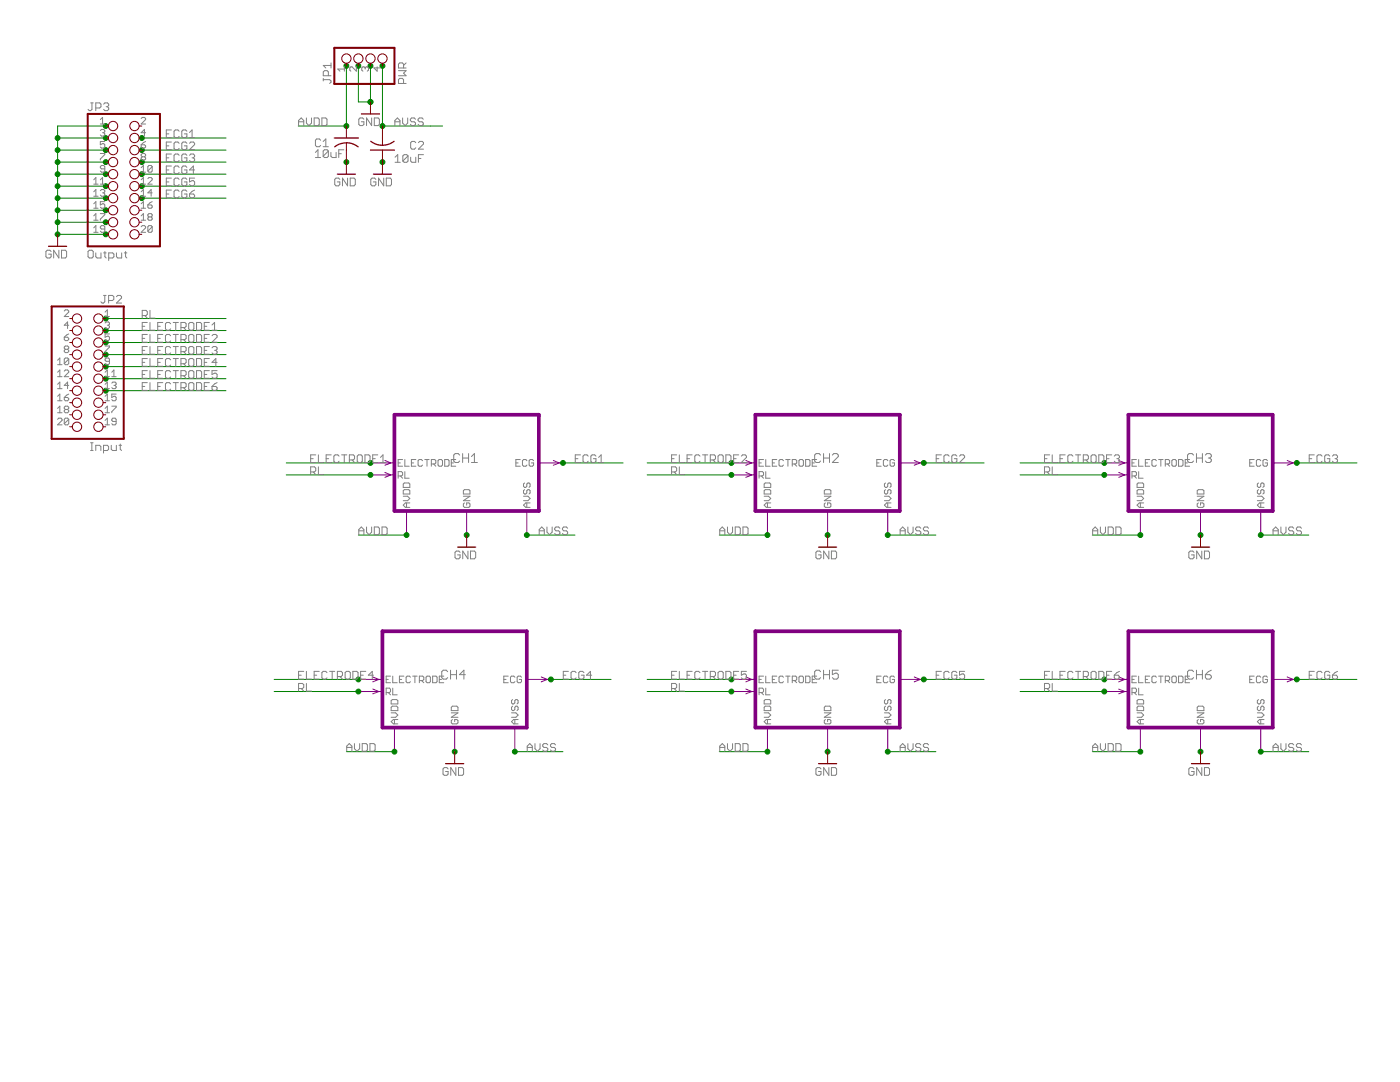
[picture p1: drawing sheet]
<svg xmlns="http://www.w3.org/2000/svg" width="279mm" height="216mm" viewBox="0 0 279 216" stroke-linecap="round" stroke-linejoin="round" font-family="sans-serif">
<path d="M78.7 82.8h28.8v19.2h-28.8zM150.7 82.8h28.9v19.2h-28.9zM225.2 82.8h28.8v19.2h-28.8zM76.3 126h28.8v19.2h-28.8zM150.7 126h28.9v19.2h-28.9zM225.2 126h28.8v19.2h-28.8z" fill="none" stroke="#800080" stroke-width=".74"/>
<g fill="none" stroke="#800080" stroke-width=".2">
<path d="M73.9 92.4h4.8M73.9 94.8h4.8M76.8 91.9l1.2 .5-1.2 .4M76.8 94.3l1.2 .5-1.2 .4M107.5 92.4h4.9M110.4 91.9l1.2 .5-1.2 .4M146 92.4h4.7M146 94.8h4.7M148.8 91.9l1.2 .5-1.2 .4M148.8 94.3l1.2 .5-1.2 .4M179.6 92.4h4.8M182.5 91.9l1.1 .5-1.1 .4"/>
<path d="M220.4 92.4h4.8M220.4 94.8h4.8M223.3 91.9l1.2 .5-1.2 .4M223.3 94.3l1.2 .5-1.2 .4M254 92.4h4.8M256.9 91.9l1.2 .5-1.2 .4M81.1 102v4.8M93.1 102v4.8M105.1 102v4.8M153.2 102v4.8M165.2 102v4.8M177.2 102v4.8"/>
<path d="M227.6 102v4.8M239.6 102v4.8M251.6 102v4.8M71.5 135.6h4.8M71.5 138h4.8M74.4 135.1l1.2 .5-1.2 .5M74.4 137.5l1.2 .5-1.2 .5M105.1 135.6h4.8M108 135.1l1.2 .5-1.2 .5M146 135.6h4.7M146 138h4.7M148.8 135.1l1.2 .5-1.2 .5"/>
<path d="M148.8 137.5l1.2 .5-1.2 .5M179.6 135.6h4.8M182.5 135.1l1.1 .5-1.1 .5M220.4 135.6h4.8M220.4 138h4.8M223.3 135.1l1.2 .5-1.2 .5M223.3 137.5l1.2 .5-1.2 .5M254 135.6h4.8M256.9 135.1l1.2 .5-1.2 .5M78.7 145.2v4.8M90.7 145.2v4.8M102.7 145.2v4.8"/>
<path d="M153.2 145.2v4.8M165.2 145.2v4.8M177.2 145.2v4.8M227.6 145.2v4.8M239.6 145.2v4.8M251.6 145.2v4.8"/>
</g>
<g fill="none" stroke="#008000" stroke-width=".2">
<path d="M69.1 13.1v12h-9.6M71.5 13.1v7.2h2.4v-7.2M76.3 13.1v12h12M11.5 27.5h9.6M11.5 30h9.6M11.5 32.3h9.6M11.5 37.1h9.6M11.5 39.5h9.6M11.5 34.8h9.6M21.1 25.1h-9.6v21.7h9.6M28.3 27.5h16.8M28.3 30h16.8"/>
<path d="M28.3 32.3h16.8M28.3 37.1h16.8M28.3 39.5h16.8M28.3 34.8h16.8M11.5 42h9.6M11.5 44.3h9.6M21.1 70.8h24M21.1 66h24M21.1 68.3h24M21.1 73.2h24M21.1 75.6h24M21.1 78h24"/>
<path d="M21.1 63.6h24M57.1 92.4h16.8M57.1 94.8h16.8M112.4 92.4h12M129.2 92.4h16.8M129.2 94.8h16.8M184.4 92.4h12M203.6 92.4h16.8M203.6 94.8h16.8M258.8 92.4h12M71.5 106.8h9.6M105.1 106.8h9.6"/>
<path d="M143.6 106.8h9.6M177.2 106.8h9.6M218 106.8h9.6M251.6 106.8h9.6M54.7 135.6h16.8M54.7 138h16.8M109.9 135.6h12M129.2 135.6h16.8M129.2 138h16.8M184.4 135.6h12M203.6 135.6h16.8M203.6 138h16.8"/>
<path d="M258.8 135.6h12M69.1 150h9.6M102.7 150h9.7M143.6 150h9.6M177.2 150h9.6M218 150h9.6M251.6 150h9.6"/>
</g>
<g fill="#008000" stroke="#008000" stroke-width=".2">
<circle cx="28.3" cy="27.5" r=".49"/>
<circle cx="112.4" cy="92.4" r=".49"/>
<circle cx="11.5" cy="30" r=".49"/>
<circle cx="11.5" cy="32.3" r=".49"/>
<circle cx="11.5" cy="37.1" r=".49"/>
<circle cx="11.5" cy="39.5" r=".49"/>
<circle cx="11.5" cy="42" r=".49"/>
<circle cx="11.5" cy="34.8" r=".49"/>
<circle cx="11.5" cy="44.3" r=".49"/>
<circle cx="11.5" cy="46.8" r=".49"/>
<circle cx="11.5" cy="27.5" r=".49"/>
<circle cx="21.1" cy="25.1" r=".49"/>
<circle cx="21.1" cy="27.5" r=".49"/>
<circle cx="21.1" cy="30" r=".49"/>
<circle cx="21.1" cy="32.3" r=".49"/>
<circle cx="21.1" cy="34.8" r=".49"/>
<circle cx="21.1" cy="37.1" r=".49"/>
<circle cx="21.1" cy="39.5" r=".49"/>
<circle cx="21.1" cy="42" r=".49"/>
<circle cx="21.1" cy="44.3" r=".49"/>
<circle cx="21.1" cy="46.8" r=".49"/>
<circle cx="73.9" cy="20.3" r=".49"/>
<circle cx="71.5" cy="13.1" r=".49"/>
<circle cx="73.9" cy="13.1" r=".49"/>
<circle cx="93.1" cy="106.8" r=".49"/>
<circle cx="165.2" cy="106.8" r=".49"/>
<circle cx="239.6" cy="106.8" r=".49"/>
<circle cx="90.7" cy="150" r=".49"/>
<circle cx="165.2" cy="150" r=".49"/>
<circle cx="239.6" cy="150" r=".49"/>
<circle cx="69.1" cy="32.3" r=".49"/>
<circle cx="76.3" cy="32.3" r=".49"/>
<circle cx="105.1" cy="106.8" r=".49"/>
<circle cx="177.2" cy="106.8" r=".49"/>
<circle cx="251.6" cy="106.8" r=".49"/>
<circle cx="102.7" cy="150" r=".49"/>
<circle cx="177.2" cy="150" r=".49"/>
<circle cx="251.6" cy="150" r=".49"/>
<circle cx="76.3" cy="25.1" r=".49"/>
<circle cx="76.3" cy="13.1" r=".49"/>
<circle cx="81.1" cy="106.8" r=".49"/>
<circle cx="153.2" cy="106.8" r=".49"/>
<circle cx="227.6" cy="106.8" r=".49"/>
<circle cx="78.7" cy="150" r=".49"/>
<circle cx="153.2" cy="150" r=".49"/>
<circle cx="227.6" cy="150" r=".49"/>
<circle cx="69.1" cy="25.1" r=".49"/>
<circle cx="69.1" cy="13.1" r=".49"/>
<circle cx="28.3" cy="37.1" r=".49"/>
<circle cx="184.4" cy="135.6" r=".49"/>
<circle cx="28.3" cy="30" r=".49"/>
<circle cx="184.4" cy="92.4" r=".49"/>
<circle cx="28.3" cy="32.3" r=".49"/>
<circle cx="258.8" cy="92.4" r=".49"/>
<circle cx="28.3" cy="34.8" r=".49"/>
<circle cx="109.9" cy="135.6" r=".49"/>
<circle cx="21.1" cy="70.8" r=".49"/>
<circle cx="220.4" cy="92.4" r=".49"/>
<circle cx="21.1" cy="66" r=".49"/>
<circle cx="73.9" cy="92.4" r=".49"/>
<circle cx="21.1" cy="68.3" r=".49"/>
<circle cx="146" cy="92.4" r=".49"/>
<circle cx="21.1" cy="73.2" r=".49"/>
<circle cx="71.5" cy="135.6" r=".49"/>
<circle cx="21.1" cy="75.6" r=".49"/>
<circle cx="146" cy="135.6" r=".49"/>
<circle cx="21.1" cy="78" r=".49"/>
<circle cx="220.4" cy="135.6" r=".49"/>
<circle cx="73.9" cy="94.8" r=".49"/>
<circle cx="21.1" cy="63.6" r=".49"/>
<circle cx="146" cy="94.8" r=".49"/>
<circle cx="220.4" cy="94.8" r=".49"/>
<circle cx="71.5" cy="138" r=".49"/>
<circle cx="146" cy="138" r=".49"/>
<circle cx="220.4" cy="138" r=".49"/>
<circle cx="28.3" cy="39.5" r=".49"/>
<circle cx="258.8" cy="135.6" r=".49"/>
</g>
<g fill="none" stroke="#800000" stroke-width=".25">
<path d="M66.7 27.5h4.8M66.8 29.3a3.8 3.8 0 0 1 4.7 0M67.3 34.8h3.6M72.1 22.7h3.6M73.9 30h4.8M74 28.2a3.8 3.8 0 0 0 4.7 0M74.5 34.8h3.6M9.7 49.1h3.6M91.3 109.2h3.6M163.4 109.2h3.6M237.8 109.2h3.6M88.9 152.4h3.6"/>
<path d="M163.4 152.4h3.6M237.8 152.4h3.6"/>
</g>
<g fill="none" stroke="#800000" stroke-width=".2">
<path d="M69.1 12.6v.5M71.5 12.6v.5M73.9 12.6v.5M76.3 12.6v.5M21.1 25.1h.5M21.1 27.5h.5M21.1 30h.5M21.1 32.3h.5M21.1 34.8h.5M21.1 37.1h.5M21.1 39.5h.5M27.8 25.1h.5"/>
<path d="M27.8 27.5h.5M27.8 30h.5M27.8 32.3h.5M27.8 34.8h.5M27.8 37.1h.5M27.8 39.5h.5M69.1 25.1v2.4M69.1 28.5v6.3M73.9 20.3v2.4M76.3 25.1v3.9M76.3 30v4.8M11.5 46.8v2.3"/>
<path d="M21.1 42h.5M21.1 44.3h.5M21.1 46.8h.5M27.8 42h.5M27.8 44.3h.5M27.8 46.8h.5M13.9 63.6h.5M13.9 66h.5M13.9 68.3h.5M13.9 70.8h.5M13.9 73.2h.5M13.9 75.6h.5"/>
<path d="M13.9 78h.5M20.6 63.6h.5M20.6 66h.5M20.6 68.3h.5M20.6 70.8h.5M20.6 73.2h.5M20.6 75.6h.5M20.6 78h.5M13.9 80.3h.5M13.9 82.8h.5M13.9 85.2h.5M20.6 80.3h.5"/>
<path d="M20.6 82.8h.5M20.6 85.2h.5M93.1 106.8v2.4M165.2 106.8v2.4M239.6 106.8v2.4M90.7 150v2.4M165.2 150v2.4M239.6 150v2.4"/>
<circle cx="69.1" cy="11.7" r=".93"/>
<circle cx="71.5" cy="11.7" r=".93"/>
<circle cx="73.9" cy="11.7" r=".93"/>
<circle cx="76.3" cy="11.7" r=".93"/>
<circle cx="22.6" cy="39.5" r=".93"/>
<circle cx="22.6" cy="25.1" r=".93"/>
<circle cx="22.6" cy="30" r=".93"/>
<circle cx="22.6" cy="32.3" r=".93"/>
<circle cx="22.6" cy="27.5" r=".93"/>
<circle cx="22.6" cy="34.8" r=".93"/>
<circle cx="22.6" cy="37.1" r=".93"/>
<circle cx="26.8" cy="30" r=".93"/>
<circle cx="26.8" cy="27.5" r=".93"/>
<circle cx="26.8" cy="39.5" r=".93"/>
<circle cx="26.8" cy="25.1" r=".93"/>
<circle cx="26.8" cy="32.3" r=".93"/>
<circle cx="26.8" cy="37.1" r=".93"/>
<circle cx="26.8" cy="34.8" r=".93"/>
<circle cx="22.6" cy="44.3" r=".93"/>
<circle cx="22.6" cy="42" r=".93"/>
<circle cx="22.6" cy="46.8" r=".93"/>
<circle cx="26.8" cy="42" r=".93"/>
<circle cx="26.8" cy="44.3" r=".93"/>
<circle cx="26.8" cy="46.8" r=".93"/>
<circle cx="15.4" cy="75.6" r=".93"/>
<circle cx="15.4" cy="78" r=".93"/>
<circle cx="15.4" cy="66" r=".93"/>
<circle cx="15.4" cy="73.2" r=".93"/>
<circle cx="15.4" cy="70.8" r=".93"/>
<circle cx="15.4" cy="63.6" r=".93"/>
<circle cx="15.4" cy="68.3" r=".93"/>
<circle cx="19.6" cy="73.2" r=".93"/>
<circle cx="19.6" cy="75.6" r=".93"/>
<circle cx="19.6" cy="78" r=".93"/>
<circle cx="19.6" cy="63.6" r=".93"/>
<circle cx="19.6" cy="66" r=".93"/>
<circle cx="19.6" cy="70.8" r=".93"/>
<circle cx="19.6" cy="68.3" r=".93"/>
<circle cx="15.4" cy="85.2" r=".93"/>
<circle cx="15.4" cy="80.3" r=".93"/>
<circle cx="15.4" cy="82.8" r=".93"/>
<circle cx="19.6" cy="80.3" r=".93"/>
<circle cx="19.6" cy="85.2" r=".93"/>
<circle cx="19.6" cy="82.8" r=".93"/>
</g>
<path d="M66.7 9.5h12v7.2h-12zM17.5 22.7h14.4v26.4h-14.4zM10.3 61.2h14.4v26.4h-14.4z" fill="none" stroke="#800000" stroke-width=".4"/>
<g fill="none" stroke="#808080" stroke-width=".2">
<path d="M64.5 15.9h1.3l.3 .3v.2l-.3 .3M64.5 15.6v.6M65.5 15.1v-.7l-.2-.3h-.5l-.3 .3v.7h1.6M66.1 12.6v1M66.1 13.1h-1.6l.5 .5M68.7 13.8h-1.3l.4 .4M68.7 13.3v.9M71.1 13.3v.9l-.8-.9h-.3l-.2 .2v.5l.2 .2M72.9 13.5l-.3-.2-.4 .2v.5l.2 .2M72.9 13.5l.2-.2 .4 .2v.5l-.2 .2M72.9 13.5v.3M75.3 13.3v.9l-.7-.7h1.3"/>
<path d="M79.5 14.1h1.5l-.5 .5 .5 .5h-1.5M80.5 13.6v-.8l-.2-.2h-.5l-.3 .2v.8h1.5M80.5 16.7v-.8l-.2-.3h-.5l-.3 .3v.8h1.5M81 12.6l-.5 .5M18.1 20.5h.5M18.4 20.5v1.3l-.3 .3h-.3l-.2-.3M18.7 35.9l.4-.5v1.3M18.7 38.3l.4-.5v1.4M18.7 36.7h.9M18.7 39.2h.9M19.1 21.5h.8l.3-.2v-.5l-.3-.3h-.8v1.6M20 26.1l.3-.3h.4l.2 .3-.2 .4"/>
<path d="M20 30.6h.9v.2l-.9 .9v.2M20 38.1l.3-.3h.4l.2 .3-.2 .4M20 23.9l.5-.5v1.3M20 35.9l.5-.5v1.3M20 24.7h.9M20 36.7h.9M20.5 26.5h.2M20.5 38.5h.2M20.7 20.8l.2-.3h.5l.3 .3v.2l-.3 .3M20.7 26.5l.2 .2-.2 .5h-.4l-.3-.3M20.7 38.5l.2 .2-.2 .5h-.4l-.3-.3M20.9 28.2h-.9v.7l.5-.2h.2l.2 .2v.4l-.2 .2h-.4l-.3-.2"/>
<path d="M20.9 33.7h-.6l-.3-.2 .3-.5h.4l.2 .3v.8l-.2 .3h-.4l-.3-.3M21.2 21.3h.2M21.4 21.3l.3 .2v.3l-.3 .3h-.5l-.2-.3M28.2 23.6l.2-.2h.4l.3 .2v.3l-.9 .8h.9M28.2 28.9h.6l.3 .2v.2l-.3 .2h-.4l-.2-.2zM28.2 34.4h.9M28.2 33.5l.4-.5v1.4M28.2 35.9l.4-.5v1.3M28.2 38.3l.4-.5v1.4M28.2 36.7h.9M28.2 39.2h.9M28.4 31.3l-.2-.2v-.3l.2-.2h.4l.3 .2v.3l-.3 .2"/>
<path d="M28.4 31.3l-.2 .2v.2l.2 .2h.4l.3-.2-.3-.4M28.4 31.3h.4M29.1 26.5h-.9l.6-.7v1.4M29.1 28.2l-.9 .7M29.5 35.6l.2-.2h.5l.2 .2v.3l-.9 .8h.9M30.4 33.3v.8l-.2 .3h-.5l-.2-.3M30.4 33.3l-.2-.3h-.5l-.2 .3v.8M30.4 33.3l-.9 .8M30.4 38.5h-.9l.7-.7v1.4M33.2 26.7h.5M33.2 36.3h.5M33.2 29.1h.5"/>
<path d="M33.2 31.5h.5M33.2 33.9h.5M33.2 38.7h.5M34.2 25.9h-1v1.6h1M34.2 28.3h-1v1.6h1M34.2 30.7h-1v1.6h1M34.2 33.1h-1v1.6h1M34.2 35.5h-1v1.6h1M34.2 37.9h-1v1.6h1M35.8 38.2l-.3-.3h-.5l-.3 .3v1l.3 .3h.5l.3-.3M35.8 26.2l-.3-.3h-.5l-.3 .3v1l.3 .3h.5l.3-.3M35.8 28.6l-.3-.3h-.5l-.3 .3v1l.3 .3h.5l.3-.3"/>
<path d="M35.8 31l-.3-.3h-.5l-.3 .3v1l.3 .3h.5l.3-.3M35.8 33.4l-.3-.3h-.5l-.3 .3v1l.3 .3h.5l.3-.3M35.8 35.8l-.3-.3h-.5l-.3 .3v1l.3 .3h.5l.3-.3M37.3 33.4l-.3-.3h-.5l-.2 .3v1l.2 .3h.5l.3-.3v-.5h-.5M37.3 26.2l-.3-.3h-.5l-.2 .3v1l.2 .3h.5l.3-.3v-.5h-.5M37.3 28.6l-.3-.3h-.5l-.2 .3v1l.2 .3h.5l.3-.3v-.5h-.5M37.3 31l-.3-.3h-.5l-.2 .3v1l.2 .3h.5l.3-.3v-.5h-.5M37.3 35.8l-.3-.3h-.5l-.2 .3v1l.2 .3h.5l.3-.3v-.5h-.5M37.3 38.2l-.3-.3h-.5l-.2 .3v1l.2 .3h.5l.3-.3v-.5h-.5M37.8 27.5h1M37.8 26.4l.5-.5v1.6M37.8 38.7h.8l.2 .3v.2l-.2 .3h-.5l-.3-.3z"/>
<path d="M37.8 28.6l.3-.3h.5l.2 .3v.3l-1 1h1M37.8 31l.3-.3h.5l.2 .3v.2l-.2 .3M38.3 31.5h.3M38.6 31.5l.2 .2v.3l-.2 .3h-.5l-.3-.3M38.8 35.5h-1v.8l.5-.3h.3l.2 .3v.5l-.2 .3h-.5l-.3-.3M38.8 33.9h-1l.8-.8v1.6M38.8 37.9l-.5 .3-.5 .5M59.6 24.3h1M59.6 25.1v-1.1l.5-.5 .5 .5v1.1M61.2 23.5v1.1l.5 .5 .5-.5v-1.1M62.7 23.5h.8l.2 .3v1l-.2 .3h-.8zM62.9 30.4l.6-.5v1.5"/>
<path d="M62.9 31.4h1.1M64 28l-.3-.3h-.5l-.3 .3v1l.3 .3h.5l.3-.3M64.2 23.5h.8l.3 .3v1l-.3 .3h-.8zM64.5 29.3h1M64.5 28.2l.5-.5v1.6M65.5 30.1l-.2-.2h-.6l-.2 .2v1.1M65.5 30.1v1.1l-.2 .2h-.6l-.2-.2M65.5 30.1l-1 1.1M66 30.4v.8l.3 .2h.8v-1M67.6 30.7h.5M67.8 35.8l-.2-.3h-.5l-.3 .3v1l.3 .3h.5l.2-.3v-.5h-.5M68.6 29.9h-1v1.5"/>
<path d="M69.4 35.5v1.6l-1.1-1.6v1.6M69.9 35.5h.8l.2 .3v1l-.2 .3h-.8zM72.6 23.8l-.2-.3h-.5l-.3 .3v1l.3 .3h.5l.2-.3v-.5h-.5M74.2 23.5v1.6l-1-1.6v1.6M74.7 23.5h.8l.2 .3v1l-.2 .3h-.8zM75 35.8l-.2-.3h-.5l-.3 .3v1l.3 .3h.5l.2-.3v-.5h-.5M76.6 35.5v1.6l-1.1-1.6v1.6M77.1 35.5h.8l.2 .3v1l-.2 .3h-.8zM78.8 25.1v-1.1l.5-.5 .5 .5v1.1M78.8 24.3h1M78.8 31.4l.6-.5v1.5M78.8 32.4h1.1"/>
<path d="M80.3 23.5v1.1l.6 .5 .5-.5v-1.1M81.4 31.1l-.2-.2h-.5l-.3 .2v1M81.4 31.1v1l-.2 .3h-.5l-.3-.3M81.4 31.1l-1 1M82 31.4v.7l.2 .3h.8v-1M82.9 23.8l-.2-.3h-.6l-.2 .3v.2l.2 .3h.6l.2 .3v.2l-.2 .3h-.6l-.2-.3M83 28.5l-.3-.3h-.5l-.2 .3v1l.2 .3h.5l.3-.3M83.5 28.5l.3-.3h.5l.2 .3v.2l-1 1.1h1M83.5 31.6h.5M84.5 23.8l-.3-.3h-.5l-.3 .3v.2l.3 .3h.5l.3 .3v.2l-.3 .3h-.5l-.3-.3M84.5 30.9h-1v1.5M10.2 50.2l-.3-.3h-.5l-.2 .3v1l.2 .3h.5l.3-.3v-.5h-.5"/>
<path d="M11.7 49.9v1.6l-1-1.6v1.6M12.3 49.9h.7l.3 .3v1l-.3 .3h-.7zM17.6 50.2l.2-.3h.6l.2 .3v1l-.2 .3h-.6l-.2-.3zM18.7 40.7l.4-.5v1.4M18.7 43.1l.4-.5v1.3M18.7 45.5l.4-.5v1.4M18.7 41.6h.9M18.7 43.9h.9M18.7 46.4h.9M19.1 50.5v.7l.3 .3h.8v-1M20 42.6h.9v.2l-.9 .9v.2M20.7 58.9h.5"/>
<path d="M20.7 50.5h.5M20.9 58.9v1.3l-.2 .3h-.3l-.3-.3M20.9 40.2h-.9v.7l.5-.2h.2l.2 .2v.4l-.2 .3h-.4l-.3-.3M20.9 45.7h-.6l-.3-.2 .3-.5h.4l.2 .3v.8l-.2 .3h-.4l-.3-.3M20.9 50.2v1l.3 .3M21.7 60h.8l.2-.3v-.5l-.2-.3h-.8v1.6M21.7 51.5h.8l.2-.3v-.5l-.2-.2h-.8v1.5M23.2 59.2l.3-.3h.5l.3 .3v.3l-1.1 1h1.1M23.2 50.5v.7l.3 .3h.8v-1M24.8 50.5h.5M25.1 50.2v1l.2 .3M28.2 45.3l.2-.3h.4l.3 .3v.2l-.9 .9h.9"/>
<path d="M28.2 40.7l.4-.5v1.4M28.2 43.1l.4-.5v1.3M28.2 41.6h.9M28.2 43.9h.9M29.5 40.9h.7l.2 .2v.2l-.2 .3h-.5l-.2-.3zM29.7 43.3l-.2-.2v-.3l.2-.2h.5l.2 .2v.3l-.2 .2M29.7 43.3l-.2 .2 .2 .4h.5l.2-.2-.2-.4M29.7 43.3h.5M30.4 45.3l-.2-.3h-.5l-.2 .3v.8M30.4 45.3v.8l-.2 .3h-.5l-.2-.3M30.4 40.2l-.9 .7M30.4 45.3l-.9 .8"/>
<path d="M11.5 71.9l.4-.5v1.4M11.5 72.8h.9M11.5 74.3l.4-.5v1.4M11.5 76.7l.4-.5v1.4M11.5 79.1l.4-.5v1.4M11.5 75.2h.9M11.5 77.6h.9M11.5 80h.9M12.8 62.1l.2-.3h.5l.2 .3v.2l-.9 .9h.9M12.8 67.3h.7l.2 .4-.2 .3h-.5l-.2-.3zM12.8 74.1l.2-.3h.5l.2 .3v.2l-.9 .9h.9M12.8 79.3h.7l.2 .2v.2l-.2 .3h-.5l-.2-.3z"/>
<path d="M13 69.7l-.2-.2 .2-.5h.5l.2 .3-.2 .4M13 69.7l-.2 .2v.2l.2 .3h.5l.2-.3v-.2l-.2-.2M13 69.7h.5M13.7 71.6v.9l-.2 .3h-.5l-.2-.3M13.7 64.9h-.9l.7-.7v1.4M13.7 76.9h-.9l.7-.7v1.4M13.7 66.6l-.9 .7M13.7 71.6l-.2-.2h-.5l-.2 .2v.9M13.7 71.6l-.9 .9M13.7 78.6l-.9 .7M21 62.3l.4-.5v1.4M21 74.3l.4-.5v1.4"/>
<path d="M21 76.7l.4-.5v1.4M21 79.1l.4-.5v1.4M21 63.2h.8M21 64.5l.2-.3h.4l.2 .3v.2l-.2 .2M21 69h.8v.3l-.8 .8v.3M21 75.2h.8M21 77.6h.8M21 80h.8M21.4 64.9h.2M21.6 64.9l.2 .2v.2l-.2 .3h-.4l-.2-.3M21.8 66.6h-.8v.7l.6-.2 .2 .2v.4l-.2 .3h-.4l-.2-.3M21.8 72.1h-.6l-.2-.2v-.3l.2-.2h.4l.2 .2v.9l-.2 .3h-.4l-.2-.3"/>
<path d="M22.3 75.2h.9M22.3 74.3l.4-.5v1.4M22.3 76.5l.2-.3h.5l.2 .3v.2l-.2 .2M22.7 76.9h.3M23 76.9l.2 .2-.2 .5h-.5l-.2-.3M23.2 78.6h-.9v.7l.7-.2 .2 .2v.4l-.2 .3h-.5l-.2-.3M28.4 63h.7l.3-.3v-.5l-.3-.3h-.7v1.6M28.4 69.9h.5M28.4 65.1h.5M28.4 67.5h.5M28.4 72.3h.5M28.4 74.7h.5"/>
<path d="M28.4 77.1h.5M28.9 63l.5 .5M29.4 69.2h-1v1.5h1M29.4 64.3h-1v1.6h1M29.4 66.7h-1v1.6h1M29.4 71.5h-1v1.6h1M29.4 74h-1v1.5h1M29.4 76.3h-1v1.6h1M29.9 69.2v1.5h1M29.9 61.9v1.6h1M29.9 64.3v1.6h1M29.9 66.7v1.6h1"/>
<path d="M29.9 71.5v1.6h1M29.9 74v1.5h1M29.9 76.3v1.6h1M31.5 69.9h.5M31.5 65.1h.5M31.5 67.5h.5M31.5 72.3h.5M31.5 74.7h.5M31.5 77.1h.5M32.5 69.2h-1v1.5h1M32.5 64.3h-1v1.6h1M32.5 66.7h-1v1.6h1"/>
<path d="M32.5 71.5h-1v1.6h1M32.5 74h-1v1.5h1M32.5 76.3h-1v1.6h1M34.1 69.4l-.3-.2h-.5l-.3 .2v1l.3 .3h.5l.3-.3M34.1 74.2l-.3-.2h-.5l-.3 .2v1l.3 .3h.5l.3-.3M34.1 64.6l-.3-.3h-.5l-.3 .3v1l.3 .3h.5l.3-.3M34.1 67l-.3-.3h-.5l-.3 .3v1l.3 .3h.5l.3-.3M34.1 71.8l-.3-.3h-.5l-.3 .3v1l.3 .3h.5l.3-.3M34.1 76.6l-.3-.3h-.5l-.3 .3v1l.3 .3h.5l.3-.3M34.6 69.2h1M34.6 64.3h1M34.6 66.7h1"/>
<path d="M34.6 71.5h1M34.6 74h1M34.6 76.3h1M35.1 64.3v1.6M35.1 66.7v1.6M35.1 69.2v1.5M35.1 71.5v1.6M35.1 74v1.5M35.1 76.3v1.6M36.1 70.2h.8l.2-.3v-.5l-.2-.2h-.8v1.5M36.1 65.4h.8l.2-.3v-.5l-.2-.3h-.8v1.6M36.1 67.8h.8l.2-.3v-.5l-.2-.3h-.8v1.6"/>
<path d="M36.1 72.6h.8l.2-.3v-.5l-.2-.3h-.8v1.6M36.1 75h.8l.2-.3v-.5l-.2-.2h-.8v1.5M36.1 77.4h.8l.2-.3v-.5l-.2-.3h-.8v1.6M36.6 70.2l.5 .5M36.6 65.4l.5 .5M36.6 67.8l.5 .5M36.6 72.6l.5 .5M36.6 75l.5 .5M36.6 77.4l.5 .5M37.7 76.6l.2-.3h.5l.3 .3v1l-.3 .3h-.5l-.2-.3zM37.7 67l.2-.3h.5l.3 .3v1l-.3 .3h-.5l-.2-.3zM37.7 69.4l.2-.2h.5l.3 .2v1l-.3 .3h-.5l-.2-.3z"/>
<path d="M37.7 64.6l.2-.3h.5l.3 .3v1l-.3 .3h-.5l-.2-.3zM37.7 71.8l.2-.3h.5l.3 .3v1l-.3 .3h-.5l-.2-.3zM37.7 74.2l.2-.2h.5l.3 .2v1l-.3 .3h-.5l-.2-.3zM39.2 69.2h.8l.2 .2v1l-.2 .3h-.8zM39.2 64.3h.8l.2 .3v1l-.2 .3h-.8zM39.2 66.7h.8l.2 .3v1l-.2 .3h-.8zM39.2 71.5h.8l.2 .3v1l-.2 .3h-.8zM39.2 74h.8l.2 .2v1l-.2 .3h-.8zM39.2 76.3h.8l.2 .3v1l-.2 .3h-.8zM40.8 69.9h.5M40.8 65.1h.5M40.8 67.5h.5"/>
<path d="M40.8 72.3h.5M40.8 74.7h.5M40.8 77.1h.5M41.8 69.2h-1v1.5h1M41.8 64.3h-1v1.6h1M41.8 66.7h-1v1.6h1M41.8 71.5h-1v1.6h1M41.8 74h-1v1.5h1M41.8 76.3h-1v1.6h1M42.3 67l.3-.3h.5l.2 .3v.3l-1 1h1M42.3 69.4l.3-.2h.5l.2 .2v.3l-.2 .2M42.3 77.1h.8l.2 .3v.2l-.2 .3h-.5l-.3-.3z"/>
<path d="M42.3 65.9h1M42.3 64.9l.5-.6v1.6M42.8 69.9h.3M43.1 69.9l.2 .3v.2l-.2 .3h-.5l-.3-.3M43.3 74h-1v.7l.5-.2h.3l.2 .2v.5l-.2 .3h-.5l-.3-.3M43.3 72.3h-1l.8-.8v1.6M43.3 76.3l-.5 .3-.5 .5M11.5 81.5l.4-.5v1.4M11.5 82.4h.9M11.5 83.7l.2-.3h.5l.2 .3v.2l-.9 .9h.9M13 81.7l-.2-.2v-.2l.2-.3h.5l.2 .3v.2l-.2 .2M13 81.7l-.2 .2v.2l.2 .3h.5l.2-.3v-.2l-.2-.2"/>
<path d="M13 81.7h.5M13.7 83.7v.8l-.2 .3h-.5l-.2-.3M13.7 83.7l-.2-.3h-.5l-.2 .3v.8M13.7 83.7l-.9 .8M18.1 89.9h.5M18.1 88.3h.5M18.3 88.3v1.6M19.1 89.9v-1h.8l.2 .2v.8M20.7 89.9h.7l.3-.3v-.5l-.3-.2h-.7v1.5M21 81.5l.4-.5v1.4M21 83.9l.4-.5v1.4M21 82.4h.8"/>
<path d="M21 84.8h.8M22.2 88.9v.7l.3 .3h.7v-1M22.3 81h.9v.3l-.9 .8v.3M23.2 84.1h-.7l-.2-.2 .2-.5h.5l.2 .3v.8l-.2 .3h-.5l-.2-.3M23.7 88.9h.6M24 88.6v1l.3 .3M62 91.5h.5M62 94.2h.8l.2-.3v-.5l-.2-.2h-.8v1.5M62.5 94.2l.5 .5M63 90.8h-1v1.5h1M63.5 90.8v1.5h1.1M63.5 93.2v1.5h1.1"/>
<path d="M65.1 91.5h.5M66.1 90.8h-1v1.5h1M67.7 91l-.3-.2h-.5l-.3 .2v1l.3 .3h.5l.3-.3M68.2 90.8h1M68.7 90.8v1.5M69.7 91.8h.8l.3-.3v-.5l-.3-.2h-.8v1.5M70.3 91.8l.5 .5M71.3 91l.2-.2h.6l.2 .2v1l-.2 .3h-.6l-.2-.3zM72.8 90.8h.8l.3 .2v1l-.3 .3h-.8zM74.4 91.5h.5M75.4 90.8h-1v1.5h1M75.9 92.3h1"/>
<path d="M75.9 91.3l.5-.5v1.5M79.5 95h.6l.2-.2v-.5l-.2-.2h-.6v1.3M79.5 92.4h.4M79.9 95l.4 .4M80.3 91.7h-.8v1.3h.8M80.5 99h.8l.5 .5-.5 .4h-.8M80.5 97.9l.2-.2h.9l.2 .2v.7h-1.3zM80.7 96.4h.9l.2 .2v.7h-1.3v-.7zM80.8 91.7v1.3h.9M80.8 94.1v1.3h.9M82.1 92.4h.4M83 91.7h-.9v1.3h.9"/>
<path d="M84.3 91.9l-.2-.2h-.4l-.3 .2v.9l.3 .2h.4l.2-.2M84.8 91.7h.8M85.2 91.7v1.3M86.1 92.6h.7l.2-.2v-.5l-.2-.2h-.7v1.3M86.5 92.6l.5 .4M87.6 91.7h.5l.2 .2v.9l-.2 .2h-.5l-.2-.2v-.9zM88.8 91.7h.6l.2 .2v.9l-.2 .2h-.6zM90.1 92.4h.4M91 91.7h-.9v1.3h.9M91.7 90.8l-.3-.3h-.6l-.2 .3v1.2l.2 .3h.6l.3-.3M92.3 90.5v1.8M92.3 91.4h1.2"/>
<path d="M92.5 99h1.3l-1.3 .9h1.3M92.7 97.7h.9l.2 .2v.7h-1.3v-.7zM93.5 90.5v1.8M94.1 92.3h1.2M94.1 91.1l.6-.6v1.8M103 92.4h.4M103.8 91.7h-.8v1.3h.8M104.5 99h.9l.4 .5-.4 .4h-.9M104.7 97.7l-.2 .2v.5l.2 .2h.2l.2-.2v-.5l.3-.2 .4 .2v.5l-.2 .2M104.7 96.4l-.2 .2v.4l.2 .3h.2l.2-.3v-.4l.3-.2 .4 .2v.4l-.2 .3M105.2 91.9l-.3-.2h-.4l-.2 .2v.9l.2 .2h.4l.3-.2M106.5 91.9l-.2-.2h-.5l-.2 .2v.9l.2 .2h.5l.2-.2v-.4h-.5"/>
<path d="M114.8 91.5h.5M115.8 90.8h-1v1.5h1M117.4 91l-.3-.2h-.5l-.2 .2v1l.2 .3h.5l.3-.3M118.9 91l-.2-.2h-.5l-.3 .2v1l.3 .3h.5l.2-.3v-.5h-.5M119.5 92.3h1M119.5 91.3l.5-.5v1.5M134 91.5h.5M134 94.2h.8l.2-.3v-.5l-.2-.2h-.8v1.5M134.5 94.2l.5 .5M135 90.8h-1v1.5h1M135.6 90.8v1.5h1M135.6 93.2v1.5h1"/>
<path d="M137.1 91.5h.5M138.1 90.8h-1v1.5h1M139.7 91l-.3-.2h-.5l-.2 .2v1l.2 .3h.5l.3-.3M140.2 90.8h1M140.7 90.8v1.5M141.8 91.8h.7l.3-.3v-.5l-.3-.2h-.7v1.5M142.3 91.8l.5 .5M143.3 91l.3-.2h.5l.2 .2v1l-.2 .3h-.5l-.3-.3zM144.9 90.8h.7l.3 .2v1l-.3 .3h-.7zM146.4 91.5h.5M147.4 90.8h-1v1.5h1M148 91l.2-.2h.5l.3 .2v.3l-1 1h1"/>
<path d="M151.5 92.4h.4M151.5 95h.6l.3-.2v-.5l-.3-.2h-.6v1.3M151.9 95l.5 .4M152.4 91.7h-.9v1.3h.9M152.5 99h.9l.4 .5-.4 .4h-.9M152.5 97.9l.2-.2h.9l.2 .2v.7h-1.3zM152.5 96.6l.2-.2h.9l.2 .2v.7h-1.3zM152.8 91.7v1.3h.9M152.8 94.1v1.3h.9M154.1 92.4h.5M155 91.7h-.9v1.3h.9M156.4 91.9l-.3-.2h-.4l-.2 .2v.9l.2 .2h.4l.3-.2"/>
<path d="M156.8 91.7h.9M157.2 91.7v1.3M158.1 92.6h.7l.2-.2v-.5l-.2-.2h-.7v1.3M158.6 92.6l.4 .4M159.7 91.7h.4l.2 .2v.9l-.2 .2h-.4l-.3-.2v-.9zM160.8 91.7h.6l.2 .2v.9l-.2 .2h-.6zM162.1 92.4h.4M163 91.7h-.9v1.3h.9M163.8 90.8l-.3-.3h-.6l-.3 .3v1.2l.3 .3h.6l.3-.3M164.4 91.4h1.1M164.4 90.5v1.8M164.5 99h1.3l-1.3 .9h1.3"/>
<path d="M164.5 97.9l.2-.2h.9l.2 .2v.7h-1.3zM165.5 90.5v1.8M166.1 90.8l.3-.3h.6l.3 .3v.3l-1.2 1.2h1.2M175 92.4h.4M175.9 91.7h-.9v1.3h.9M176.5 99h.9l.4 .5-.4 .4h-.9M176.7 97.7l-.2 .2v.5l.2 .2h.3l.2-.2v-.5l.2-.2 .4 .2v.5l-.2 .2M176.7 96.4l-.2 .2v.4l.2 .3h.3l.2-.3v-.4l.2-.2 .4 .2v.4l-.2 .3M177.2 91.9l-.2-.2h-.5l-.2 .2v.9l.2 .2h.5l.2-.2M178.5 91.9l-.2-.2h-.5l-.2 .2v.9l.2 .2h.5l.2-.2v-.4h-.4M186.8 91.5h.6M187.9 90.8h-1.1v1.5h1.1"/>
<path d="M189.4 91l-.2-.2h-.5l-.3 .2v1l.3 .3h.5l.2-.3M191 91l-.3-.2h-.5l-.3 .2v1l.3 .3h.5l.3-.3v-.5h-.5M191.5 91l.2-.2h.6l.2 .2v.3l-1 1h1M208.4 91.5h.6M208.4 94.2h.8l.3-.3v-.5l-.3-.2h-.8v1.5M209 94.2l.5 .5M209.5 90.8h-1.1v1.5h1.1M210 90.8v1.5h1M210 93.2v1.5h1M211.5 91.5h.6M212.6 90.8h-1.1v1.5h1.1M214.1 91l-.2-.2h-.5l-.3 .2v1l.3 .3h.5l.2-.3"/>
<path d="M214.7 90.8h1M215.2 90.8v1.5M216.2 91.8h.8l.2-.3v-.5l-.2-.2h-.8v1.5M216.7 91.8l.5 .5M217.7 91l.3-.2h.5l.3 .2v1l-.3 .3h-.5l-.3-.3zM219.3 90.8h.7l.3 .2v1l-.3 .3h-.7zM220.8 91.5h.5M221.9 90.8h-1.1v1.5h1.1M222.4 91l.2-.2h.6l.2 .2v.3l-.2 .2M222.9 91.5h.3M223.2 91.5l.2 .3v.2l-.2 .3h-.6l-.2-.3M225.9 92.4h.5"/>
<path d="M225.9 95h.7l.2-.2v-.5l-.2-.2h-.7v1.3M226.4 95l.4 .4M226.8 91.7h-.9v1.3h.9M226.9 99h.9l.4 .5-.4 .4h-.9M226.9 97.9l.2-.2h.9l.2 .2v.7h-1.3zM227.1 96.4h.9l.2 .2v.7h-1.3v-.7zM227.2 91.7v1.3h.9M227.2 94.1v1.3h.9M228.6 92.4h.4M229.4 91.7h-.8v1.3h.8M230.8 91.9l-.2-.2h-.5l-.2 .2v.9l.2 .2h.5l.2-.2M231.2 91.7h.9"/>
<path d="M231.7 91.7v1.3M232.6 92.6h.6l.2-.2v-.5l-.2-.2h-.6v1.3M233 92.6l.4 .4M234.1 91.7h.4l.3 .2v.9l-.3 .2h-.4l-.2-.2v-.9zM235.2 91.7h.7l.2 .2v.9l-.2 .2h-.7zM236.5 92.4h.5M237.4 91.7h-.9v1.3h.9M238.2 90.8l-.3-.3h-.6l-.3 .3v1.2l.3 .3h.6l.3-.3M238.8 91.4h1.2M238.8 90.5v1.8M238.9 99h1.4l-1.4 .9h1.4M238.9 97.9l.3-.2h.8l.3 .2v.7h-1.4z"/>
<path d="M240 90.5v1.8M240.6 90.8l.3-.3h.5l.3 .3v.3l-.3 .3M241.2 91.4h.2M241.4 91.4l.3 .3v.3l-.3 .3h-.5l-.3-.3M249.4 92.4h.5M250.3 91.7h-.9v1.3h.9M250.9 99h.9l.5 .5-.5 .4h-.9M251.2 97.7l-.3 .2v.5l.3 .2 .4-.2v-.5l.2-.2 .5 .2v.5l-.3 .2M251.2 96.4l-.3 .2v.4l.3 .3 .4-.3v-.4l.2-.2 .5 .2v.4l-.3 .3M251.6 91.9l-.2-.2h-.4l-.3 .2v.9l.3 .2h.4l.2-.2M252.9 91.9l-.2-.2h-.4l-.2 .2v.9l.2 .2h.4l.2-.2v-.4h-.4M261.3 91.5h.5"/>
<path d="M262.3 90.8h-1v1.5h1M263.8 91l-.2-.2h-.5l-.3 .2v1l.3 .3h.5l.2-.3M265.4 91l-.3-.2h-.5l-.2 .2v1l.2 .3h.5l.3-.3v-.5h-.5M265.9 91l.3-.2h.5l.2 .2v.3l-.2 .2M266.4 91.5h.3M266.7 91.5l.2 .3v.2l-.2 .3h-.5l-.3-.3M71.6 105.9h1M71.6 106.7v-1l.5-.5 .5 .5v1M73.2 105.2v1l.5 .5 .5-.5v-1M74.7 105.2h.8l.2 .2v1l-.2 .3h-.8zM76.2 105.2h.8l.3 .2v1l-.3 .3h-.8zM81.1 100.4v.8"/>
<path d="M81.8 100.4h-.9l-.4 .4 .4 .4h.9M91.8 110.2l-.2-.2h-.5l-.3 .2v1l.3 .3h.5l.2-.3v-.5h-.5M92.7 100.4l-.2 .2v.4l.2 .2h.9l.2-.2v-.4l-.2-.2h-.5v.4M93.4 110v1.5l-1-1.5v1.5M93.9 110h.8l.2 .2v1l-.2 .3h-.8zM105.1 100.4v.8M105.8 100.4h-.9l-.4 .4 .4 .4h.9M107.6 106.7v-1l.5-.5 .5 .5v1M107.6 105.9h1M109.2 105.2v1l.5 .5 .5-.5v-1M111.7 105.4l-.2-.2h-.5l-.3 .2v.3l.3 .2h.5l.2 .3v.2l-.2 .3h-.5l-.3-.3M113.3 105.4l-.3-.2h-.5l-.3 .2v.3l.3 .2h.5l.3 .3v.2l-.3 .3h-.5l-.3-.3"/>
<path d="M143.6 105.9h1.1M143.6 106.7v-1l.5-.5 .6 .5v1M145.2 105.2v1l.5 .5 .5-.5v-1M146.7 105.2h.8l.2 .2v1l-.2 .3h-.8zM148.3 105.2h.7l.3 .2v1l-.3 .3h-.7zM153.2 100.4v.8M153.8 100.4h-.9l-.4 .4 .4 .4h.9M163.9 110.2l-.3-.2h-.5l-.3 .2v1l.3 .3h.5l.3-.3v-.5h-.6M164.7 100.4l-.2 .2v.4l.2 .2h.9l.2-.2v-.4l-.2-.2h-.4v.4M165.4 110v1.5l-1-1.5v1.5M165.9 110h.8l.3 .2v1l-.3 .3h-.8zM177.2 100.4v.8"/>
<path d="M177.8 100.4h-.8l-.5 .4 .5 .4h.8M179.6 105.9h1.1M179.6 106.7v-1l.5-.5 .6 .5v1M181.2 105.2v1l.5 .5 .5-.5v-1M183.8 105.4l-.3-.2h-.5l-.3 .2v.3l.3 .2h.5l.3 .3v.2l-.3 .3h-.5l-.3-.3M185.3 105.4l-.2-.2h-.6l-.2 .2v.3l.2 .2h.6l.2 .3v.2l-.2 .3h-.6l-.2-.3M218.1 105.9h1M218.1 106.7v-1l.5-.5 .5 .5v1M219.6 105.2v1l.5 .5 .5-.5v-1M221.1 105.2h.8l.3 .2v1l-.3 .3h-.8zM222.7 105.2h.8l.2 .2v1l-.2 .3h-.8zM227.6 100.4v.8"/>
<path d="M228.2 100.4h-.8l-.5 .4 .5 .4h.8M238.3 110.2l-.3-.2h-.5l-.2 .2v1l.2 .3h.5l.3-.3v-.5h-.5M239.2 100.4l-.3 .2v.4l.3 .2h.8l.3-.2v-.4l-.3-.2h-.4v.4M239.8 110v1.5l-1-1.5v1.5M240.4 110h.7l.3 .2v1l-.3 .3h-.7zM251.6 100.4v.8M252.3 100.4h-.9l-.5 .4 .5 .4h.9M254.1 105.9h1M254.1 106.7v-1l.5-.5 .5 .5v1M255.6 105.2v1l.5 .5 .5-.5v-1M258.2 105.4l-.3-.2h-.5l-.2 .2v.3l.2 .2h.5l.3 .3v.2l-.3 .3h-.5l-.2-.3M259.7 105.4l-.2-.2h-.5l-.3 .2v.3l.3 .2h.5l.2 .3v.2l-.2 .3h-.5l-.3-.3"/>
<path d="M59.6 137.4h.8l.2-.3v-.5l-.2-.2h-.8v1.5M59.6 134.7h.5M60.1 137.4l.5 .5M60.6 134h-1v1.5h1M61.2 134v1.5h1M61.2 136.4v1.5h1M62.7 134.7h.5M63.7 134h-1v1.5h1M65.3 134.2l-.3-.2h-.5l-.3 .2v1.1l.3 .2h.5l.3-.2M65.8 134h1M66.3 134v1.5M67.3 135h.8l.2-.3v-.5l-.2-.2h-.8v1.5"/>
<path d="M67.8 135l.5 .5M68.9 134.2l.2-.2h.5l.3 .2v1.1l-.3 .2h-.5l-.2-.2zM70.4 134h.8l.3 .2v1.1l-.3 .2h-.8zM72 134.7h.5M73 134h-1v1.5h1M74.5 134.7h-1l.8-.7v1.5M77.1 138.2h.6l.2-.2v-.5l-.2-.2h-.6v1.3M77.1 135.6h.4M77.5 138.2l.4 .4M77.9 134.9h-.8v1.3h.8M78.1 139.8l.2-.2h.9l.2 .2v.7h-1.3zM78.4 134.9v1.3h.9"/>
<path d="M78.4 137.3v1.3h.9M79.7 135.6h.5M80.6 134.9h-.9v1.3h.9M81.9 135.1l-.2-.2h-.4l-.3 .2v.9l.3 .2h.4l.2-.2M82.4 134.9h.8M82.8 134.9v1.3M83.7 135.8h.6l.3-.2v-.5l-.3-.2h-.6v1.3M84.1 135.8l.5 .4M85 135.1l.2-.2h.5l.2 .2v.9l-.2 .2h-.5l-.2-.2zM86.3 134.9h.7l.2 .2v.9l-.2 .2h-.7zM87.7 135.6h.4M88.6 134.9h-.9v1.3h.9"/>
<path d="M89.3 134l-.3-.3h-.5l-.3 .3v1.2l.3 .3h.5l.3-.3M89.9 133.7v1.8M89.9 134.6h1.2M91.1 133.7v1.8M92.9 134.6h-1.2l.9-.9v1.8M100.5 135.6h.5M101.4 134.9h-.9v1.3h.9M102.3 139.6l-.2 .2v.5l.2 .2 .4-.2v-.5l.3-.2h.2l.2 .2v.5l-.2 .2M102.8 135.1l-.3-.2h-.4l-.2 .2v.9l.2 .2h.4l.3-.2M104.1 135.1l-.2-.2h-.5l-.2 .2v.9l.2 .2h.5l.2-.2v-.4h-.5M112.4 134.7h.5M113.4 134h-1v1.5h1"/>
<path d="M115 134.2l-.3-.2h-.5l-.2 .2v1.1l.2 .2h.5l.3-.2M116.5 134.2l-.2-.2h-.5l-.3 .2v1.1l.3 .2h.5l.2-.2v-.6h-.5M118.1 134.7h-1l.7-.7v1.5M134 134.7h.5M134 137.4h.8l.2-.3v-.5l-.2-.2h-.8v1.5M134.5 137.4l.5 .5M135 134h-1v1.5h1M135.6 134v1.5h1M135.6 136.4v1.5h1M137.1 134.7h.5M138.1 134h-1v1.5h1M139.7 134.2l-.3-.2h-.5l-.2 .2v1.1l.2 .2h.5l.3-.2"/>
<path d="M140.2 134h1M140.7 134v1.5M141.8 135h.7l.3-.3v-.5l-.3-.2h-.7v1.5M142.3 135l.5 .5M143.3 134.2l.3-.2h.5l.2 .2v1.1l-.2 .2h-.5l-.3-.2zM144.9 134h.7l.3 .2v1.1l-.3 .2h-.7zM146.4 134.7h.5M147.4 134h-1v1.5h1M149 134h-1v.7l.5-.2h.2l.3 .2v.6l-.3 .2h-.5l-.2-.2M151.5 138.2h.6l.3-.2v-.5l-.3-.2h-.6v1.3M151.5 135.6h.4M151.9 138.2l.5 .4"/>
<path d="M152.4 134.9h-.9v1.3h.9M152.5 139.8l.2-.2h.9l.2 .2v.7h-1.3zM152.8 134.9v1.3h.9M152.8 137.3v1.3h.9M154.1 135.6h.5M155 134.9h-.9v1.3h.9M156.4 135.1l-.3-.2h-.4l-.2 .2v.9l.2 .2h.4l.3-.2M156.8 134.9h.9M157.2 134.9v1.3M158.1 135.8h.7l.2-.2v-.5l-.2-.2h-.7v1.3M158.6 135.8l.4 .4M159.7 134.9h.4l.2 .2v.9l-.2 .2h-.4l-.3-.2v-.9z"/>
<path d="M160.8 134.9h.6l.2 .2v.9l-.2 .2h-.6zM162.1 135.6h.4M163 134.9h-.9v1.3h.9M163.8 134l-.3-.3h-.6l-.3 .3v1.2l.3 .3h.6l.3-.3M164.4 133.7v1.8M164.4 134.6h1.1M165.5 133.7v1.8M167.3 133.7h-1.2v.9l.6-.3h.3l.3 .3v.6l-.3 .3h-.6l-.3-.3M175 135.6h.4M175.9 134.9h-.9v1.3h.9M176.7 139.6l-.2 .2v.5l.2 .2h.3l.2-.2v-.5l.2-.2 .4 .2v.5l-.2 .2M177.2 135.1l-.2-.2h-.5l-.2 .2v.9l.2 .2h.5l.2-.2"/>
<path d="M178.5 135.1l-.2-.2h-.5l-.2 .2v.9l.2 .2h.5l.2-.2v-.4h-.4M186.8 134.7h.6M187.9 134h-1.1v1.5h1.1M189.4 134.2l-.2-.2h-.5l-.3 .2v1.1l.3 .2h.5l.2-.2M191 134.2l-.3-.2h-.5l-.3 .2v1.1l.3 .2h.5l.3-.2v-.6h-.5M192.5 134h-1v.7l.5-.2h.3l.2 .2v.6l-.2 .2h-.6l-.2-.2M208.4 134.7h.6M208.4 137.4h.8l.3-.3v-.5l-.3-.2h-.8v1.5M209 137.4l.5 .5M209.5 134h-1.1v1.5h1.1M210 134v1.5h1M210 136.4v1.5h1"/>
<path d="M211.5 134.7h.6M212.6 134h-1.1v1.5h1.1M214.1 134.2l-.2-.2h-.5l-.3 .2v1.1l.3 .2h.5l.2-.2M214.7 134h1M215.2 134v1.5M216.2 135h.8l.2-.3v-.5l-.2-.2h-.8v1.5M216.7 135l.5 .5M217.7 134.2l.3-.2h.5l.3 .2v1.1l-.3 .2h-.5l-.3-.2zM219.3 134h.7l.3 .2v1.1l-.3 .2h-.7zM220.8 134.7h.5M221.9 134h-1.1v1.5h1.1M222.4 134.7h.8l.2 .3v.3l-.2 .2h-.6l-.2-.2z"/>
<path d="M223.4 134l-.5 .2-.5 .5M225.9 138.2h.7l.2-.2v-.5l-.2-.2h-.7v1.3M225.9 135.6h.5M226.4 138.2l.4 .4M226.8 134.9h-.9v1.3h.9M226.9 139.8l.2-.2h.9l.2 .2v.7h-1.3zM227.2 134.9v1.3h.9M227.2 137.3v1.3h.9M228.6 135.6h.4M229.4 134.9h-.8v1.3h.8M230.8 135.1l-.2-.2h-.5l-.2 .2v.9l.2 .2h.5l.2-.2M231.2 134.9h.9"/>
<path d="M231.7 134.9v1.3M232.6 135.8h.6l.2-.2v-.5l-.2-.2h-.6v1.3M233 135.8l.4 .4M233.9 135.1l.2-.2h.4l.3 .2v.9l-.3 .2h-.4l-.2-.2zM235.2 134.9h.7l.2 .2v.9l-.2 .2h-.7zM236.5 135.6h.5M237.4 134.9h-.9v1.3h.9M238.2 134l-.3-.3h-.6l-.3 .3v1.2l.3 .3h.6l.3-.3M238.8 133.7v1.8M238.8 134.6h1.2M240 133.7v1.8M240.6 134.6h.8l.3 .3v.3l-.3 .3h-.5l-.3-.3z"/>
<path d="M241.7 133.7l-.5 .3-.6 .6M249.4 135.6h.5M250.3 134.9h-.9v1.3h.9M251.2 139.6l-.3 .2v.5l.3 .2 .4-.2v-.5l.2-.2 .5 .2v.5l-.3 .2M251.6 135.1l-.2-.2h-.4l-.3 .2v.9l.3 .2h.4l.2-.2M252.9 135.1l-.2-.2h-.4l-.2 .2v.9l.2 .2h.4l.2-.2v-.4h-.4M261.3 134.7h.5M262.3 134h-1v1.5h1M263.8 134.2l-.2-.2h-.5l-.3 .2v1.1l.3 .2h.5l.2-.2M265.4 134.2l-.3-.2h-.5l-.2 .2v1.1l.2 .2h.5l.3-.2v-.6h-.5M265.9 134.7h.8l.2 .3v.3l-.2 .2h-.5l-.3-.2zM266.9 134l-.5 .2-.5 .5"/>
<path d="M69.2 149.1h1M69.2 149.9v-1l.5-.5 .5 .5v1M70.7 148.4v1l.5 .5 .6-.5v-1M72.3 148.4h.8l.2 .2v1l-.2 .3h-.8zM73.8 148.4h.8l.3 .2v1l-.3 .3h-.8zM78.1 142.2h.9l.4 .5-.4 .4h-.9M78.1 141.1l.2-.2h.9l.2 .2v.7h-1.3zM78.7 143.6v.8M79.4 143.6h-.9l-.4 .4 .4 .4h.9M89.4 153.4l-.2-.2h-.5l-.3 .2v1.1l.3 .2h.5l.2-.2v-.6h-.5M90.1 142.2h1.3l-1.3 .9h1.3M90.3 140.9h.9l.2 .2v.7h-1.3v-.7z"/>
<path d="M90.3 143.6l-.2 .2v.4l.2 .2h.9l.2-.2v-.4l-.2-.2h-.5v.4M91 153.2v1.5l-1-1.5v1.5M91.5 153.2h.8l.2 .2v1.1l-.2 .2h-.8zM102.1 142.2h.9l.4 .5-.4 .4h-.9M102.3 140.9l-.2 .2v.5l.2 .2 .4-.2v-.5l.3-.2h.2l.2 .2v.5l-.2 .2M102.7 143.6v.8M103.4 143.6h-.9l-.4 .4 .4 .4h.9M105.2 149.9v-1l.5-.5 .5 .5v1M105.2 149.1h1M106.8 148.4v1l.5 .5 .5-.5v-1M109.3 148.6l-.2-.2h-.5l-.3 .2v.3l.3 .2h.5l.2 .3v.2l-.2 .3h-.5l-.3-.3M110.9 148.6l-.3-.2h-.5l-.2 .2v.3l.2 .2h.5l.3 .3v.2l-.3 .3h-.5l-.2-.3"/>
<path d="M143.6 149.1h1.1M143.6 149.9v-1l.5-.5 .6 .5v1M145.2 148.4v1l.5 .5 .5-.5v-1M146.7 148.4h.8l.2 .2v1l-.2 .3h-.8zM148.3 148.4h.7l.3 .2v1l-.3 .3h-.7zM152.5 142.2h.9l.4 .5-.4 .4h-.9M152.7 140.9h.9l.2 .2v.7h-1.3v-.7zM153.2 143.6v.8M153.8 143.6h-.9l-.4 .4 .4 .4h.9M163.9 153.4l-.3-.2h-.5l-.3 .2v1.1l.3 .2h.5l.3-.2v-.6h-.6M164.5 142.2h1.3l-1.3 .9h1.3M164.7 140.9h.9l.2 .2v.7h-1.3v-.7z"/>
<path d="M164.7 143.6l-.2 .2v.4l.2 .2h.9l.2-.2v-.4l-.2-.2h-.4v.4M165.4 153.2v1.5l-1-1.5v1.5M165.9 153.2h.8l.3 .2v1.1l-.3 .2h-.8zM176.5 142.2h.9l.4 .5-.4 .4h-.9M176.7 140.9l-.2 .2v.5l.2 .2h.3l.2-.2v-.5l.2-.2h.2l.2 .2v.5l-.2 .2M177.2 143.6v.8M177.8 143.6h-.8l-.5 .4 .5 .4h.8M179.6 149.9v-1l.5-.5 .6 .5v1M179.6 149.1h1.1M181.2 148.4v1l.5 .5 .5-.5v-1M183.8 148.6l-.3-.2h-.5l-.3 .2v.3l.3 .2h.5l.3 .3v.2l-.3 .3h-.5l-.3-.3M185.3 148.6l-.2-.2h-.6l-.2 .2v.3l.2 .2h.6l.2 .3v.2l-.2 .3h-.6l-.2-.3"/>
<path d="M218.1 149.1h1M218.1 149.9v-1l.5-.5 .5 .5v1M219.6 148.4v1l.5 .5 .5-.5v-1M221.1 148.4h.8l.3 .2v1l-.3 .3h-.8zM222.7 148.4h.8l.2 .2v1l-.2 .3h-.8zM226.9 142.2h.9l.4 .5-.4 .4h-.9M227.1 140.9h.9l.2 .2v.7h-1.3v-.7zM227.6 143.6v.8M228.2 143.6h-.8l-.5 .4 .5 .4h.8M238.3 153.4l-.3-.2h-.5l-.2 .2v1.1l.2 .2h.5l.3-.2v-.6h-.5M238.9 142.2h1.4l-1.4 .9h1.4M239.2 140.9h.8l.3 .2v.7h-1.4v-.7z"/>
<path d="M239.2 143.6l-.3 .2v.4l.3 .2h.8l.3-.2v-.4l-.3-.2h-.4v.4M239.8 153.2v1.5l-1-1.5v1.5M240.4 153.2h.7l.3 .2v1.1l-.3 .2h-.7zM250.9 142.2h.9l.5 .5-.5 .4h-.9M251.2 140.9l-.3 .2v.5l.5 .2 .2-.2v-.5l.2-.2h.2l.3 .2v.5l-.3 .2M251.6 143.6v.8M252.3 143.6h-.9l-.5 .4 .5 .4h.9M254.1 149.9v-1l.5-.5 .5 .5v1M254.1 149.1h1M255.6 148.4v1l.5 .5 .5-.5v-1M258.2 148.6l-.3-.2h-.5l-.2 .2v.3l.2 .2h.5l.3 .3v.2l-.3 .3h-.5l-.2-.3M259.7 148.6l-.2-.2h-.5l-.3 .2v.3l.3 .2h.5l.2 .3v.2l-.2 .3h-.5l-.3-.3"/>
</g>
</svg>
